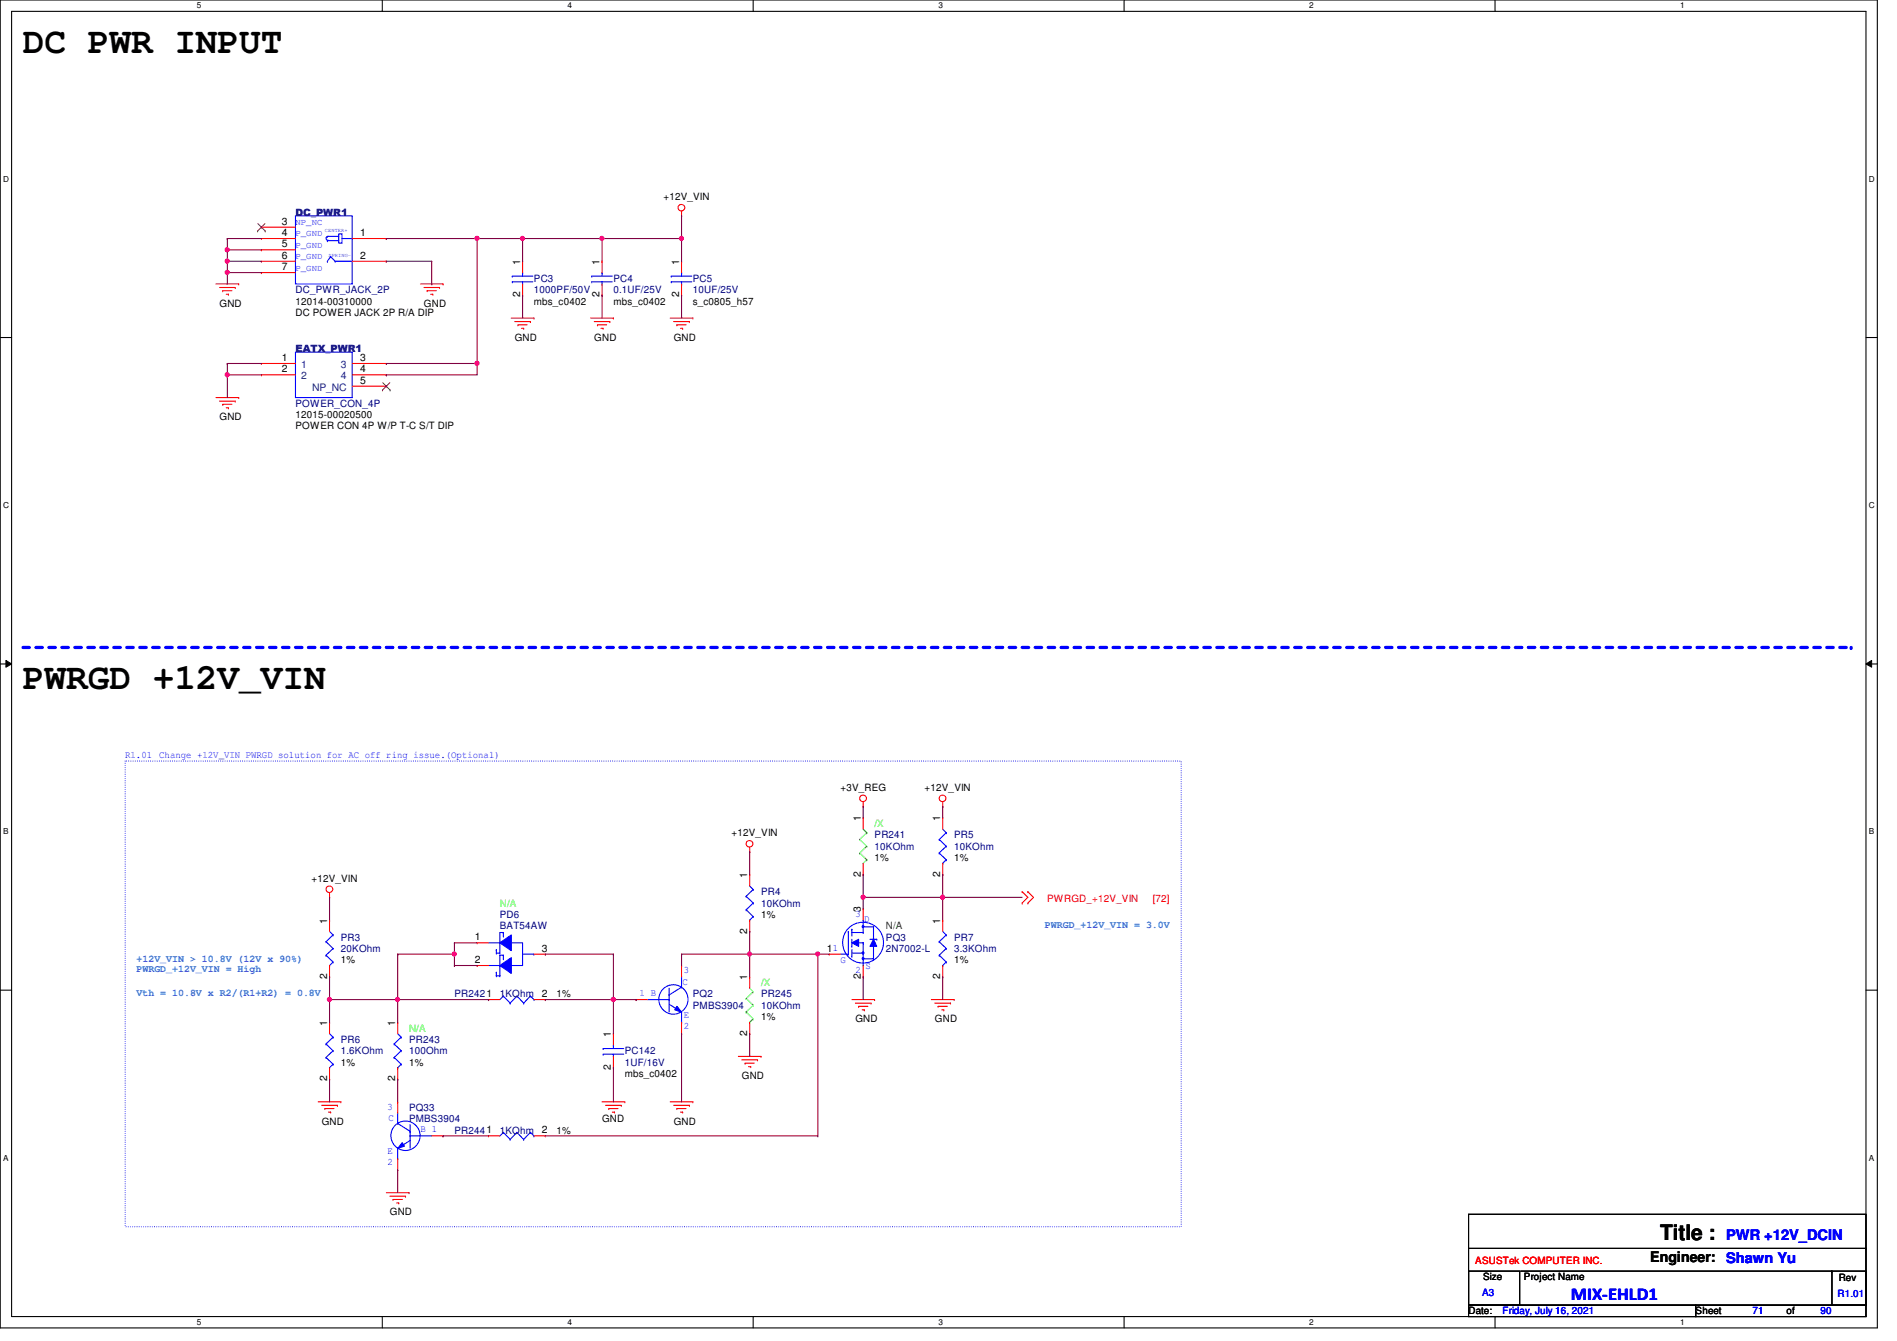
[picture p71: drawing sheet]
<svg xmlns="http://www.w3.org/2000/svg" width="297mm" height="210mm" viewBox="0 0 297 210" stroke-linecap="round" stroke-linejoin="round" font-family="sans-serif">
<defs><g id="words">
<g font-size="5.7">
<text x="3.6" y="8.3">DC PWR INPUT</text>
<text x="3.6" y="107.8">PWRGD +12V_VIN</text>
</g>
<text font-size="3.3" x="260" y="194.1">Title :</text>
<text font-size="2.8" fill="#00f" x="246" y="203.5">MIX-EHLD1</text>
<text font-size="2.3" x="258.4" y="197.5">Engineer:</text>
<g font-size="2.3" fill="#00f">
<text x="270.3" y="194.1">PWR +12V_DCIN</text>
<text x="270.3" y="197.7">Shawn Yu</text>
</g>
<g font-size="1.6">
<text x="44.2" y="35.2">3</text>
<text x="103.9" y="31.3">+12V_VIN</text>
<text x="44.2" y="40.5">6</text>
<text x="44.2" y="38.7">5</text>
<text x="44.2" y="37">4</text>
<text x="56.4" y="37">1</text>
<text x="56.4" y="40.5">2</text>
<text x="81.4" y="41.4" transform="rotate(-90 81.4 41.4)">1</text>
<text x="93.9" y="41.4" transform="rotate(-90 93.9 41.4)">1</text>
<text x="106.3" y="41.4" transform="rotate(-90 106.3 41.4)">1</text>
<text x="44.2" y="42.3">7</text>
<text x="46.3" y="47.7">12014-00310000</text>
<text x="81.4" y="46.6" transform="rotate(-90 81.4 46.6)">2</text>
<text x="83.6" y="47.7">mbs_c0402</text>
<text x="93.9" y="46.6" transform="rotate(-90 93.9 46.6)">2</text>
<text x="96.1" y="47.7">mbs_c0402</text>
<text x="106.3" y="46.6" transform="rotate(-90 106.3 46.6)">2</text>
<text x="108.5" y="47.7">s_c0805_h57</text>
<text x="34.4" y="48">GND</text>
<text x="46.3" y="49.4">DC POWER JACK 2P R/A DIP</text>
<text x="66.4" y="48">GND</text>
<text x="80.6" y="53.3">GND</text>
<text x="93" y="53.3">GND</text>
<text x="105.5" y="53.3">GND</text>
<text x="44.2" y="56.5">1</text>
<text x="44.2" y="58.3">2</text>
<text x="56.4" y="56.5">3</text>
<text x="56.4" y="58.3">4</text>
<text x="34.4" y="65.8">GND</text>
<text x="46.3" y="65.4">12015-00020500</text>
<text x="56.4" y="60.1">5</text>
<text x="46.3" y="67.2">POWER CON 4P W/P T-C S/T DIP</text>
<text x="131.6" y="123.8">+3V_REG</text>
<text x="144.8" y="123.8">+12V_VIN</text>
<text x="114.6" y="130.9">+12V_VIN</text>
<text x="134.8" y="128.6" transform="rotate(-90 134.8 128.6)">1</text>
<text x="147.2" y="128.6" transform="rotate(-90 147.2 128.6)">1</text>
<text x="117" y="137.5" transform="rotate(-90 117 137.5)">1</text>
<text x="134.8" y="137.2" transform="rotate(-90 134.8 137.2)">2</text>
<text x="136.9" y="134.8">1%</text>
<text x="147.2" y="137.2" transform="rotate(-90 147.2 137.2)">2</text>
<text x="149.4" y="134.8">1%</text>
<text x="48.8" y="138">+12V_VIN</text>
<text x="119.2" y="143.7">1%</text>
<text x="134.8" y="142.8" transform="rotate(-90 134.8 142.8)">3</text>
<text x="51.2" y="144.6" transform="rotate(-90 51.2 144.6)">1</text>
<text x="74.4" y="147.2">1</text>
<text x="84.8" y="149">3</text>
<text x="117" y="146.1" transform="rotate(-90 117 146.1)">2</text>
<text x="129.5" y="149">11</text>
<text x="147.2" y="144.6" transform="rotate(-90 147.2 144.6)">1</text>
<text x="51.2" y="153.2" transform="rotate(-90 51.2 153.2)">2</text>
<text x="53.4" y="150.8">1%</text>
<text x="74.4" y="150.7">2</text>
<text x="117" y="153.5" transform="rotate(-90 117 153.5)">1</text>
<text x="134.8" y="153.2" transform="rotate(-90 134.8 153.2)">2</text>
<text x="147.2" y="153.2" transform="rotate(-90 147.2 153.2)">2</text>
<text x="149.4" y="150.8">1%</text>
<text x="51.2" y="160.6" transform="rotate(-90 51.2 160.6)">1</text>
<text x="61.9" y="160.6" transform="rotate(-90 61.9 160.6)">1</text>
<text x="84.8" y="156.1">2</text>
<text x="87.2" y="156.1">1%</text>
<text x="119.2" y="159.7">1%</text>
<text x="133.9" y="160">GND</text>
<text x="146.4" y="160">GND</text>
<text x="53.4" y="166.8">1%</text>
<text x="64" y="166.8">1%</text>
<text x="95.7" y="167.5" transform="rotate(-90 95.7 167.5)">2</text>
<text x="95.7" y="162.3" transform="rotate(-90 95.7 162.3)">1</text>
<text x="117" y="162.1" transform="rotate(-90 117 162.1)">2</text>
<text x="51.2" y="169.2" transform="rotate(-90 51.2 169.2)">2</text>
<text x="61.9" y="169.2" transform="rotate(-90 61.9 169.2)">2</text>
<text x="97.8" y="168.6">mbs_c0402</text>
<text x="116.2" y="168.9">GND</text>
<text x="50.4" y="176">GND</text>
<text x="84.8" y="177.4">2</text>
<text x="87.2" y="177.5">1%</text>
<text x="94.3" y="175.7">GND</text>
<text x="105.5" y="176">GND</text>
<text x="61" y="190.2">GND</text>
<text x="232.2" y="200.4">Size</text>
<text x="238.6" y="200.4">Project Name</text>
<text x="287.9" y="200.6">Rev</text>
<text x="230" y="205.7">Date:</text>
<text x="265.5" y="205.7">Sheet</text>
<text x="279.7" y="205.7">of</text>
</g>
<g font-size="1.6" fill="#000080">
<text x="46.3" y="33.7">DC_PWR1</text>
<text x="46.3" y="45.9">DC_PWR_JACK_2P</text>
<text x="83.6" y="44.1">PC3</text>
<text x="83.6" y="45.9">1000PF/50V</text>
<text x="96.1" y="44.1">PC4</text>
<text x="96.1" y="45.9">0.1UF/25V</text>
<text x="108.5" y="44.1">PC5</text>
<text x="108.5" y="45.9">10UF/25V</text>
<text x="46.3" y="55.1">EATX_PWR1</text>
<text x="46.3" y="63.7">POWER_CON_4P</text>
<text x="136.9" y="131.2">PR241</text>
<text x="149.4" y="131.2">PR5</text>
<text x="136.9" y="133">10KOhm</text>
<text x="149.4" y="133">10KOhm</text>
<text x="78.3" y="143.7">PD6</text>
<text x="119.2" y="140.1">PR4</text>
<text x="119.2" y="141.9">10KOhm</text>
<text x="53.4" y="147.2">PR3</text>
<text x="53.4" y="149">20KOhm</text>
<text x="78.3" y="145.5">BAT54AW</text>
<text x="138.7" y="147.2">PQ3</text>
<text x="138.7" y="149">2N7002-L</text>
<text x="149.4" y="147.2">PR7</text>
<text x="149.4" y="149">3.3KOhm</text>
<text x="71.2" y="156.1">PR2421</text>
<text x="78.3" y="156.1">1KOhm</text>
<text x="108.5" y="156.1">PQ2</text>
<text x="108.5" y="157.9">PMBS3904</text>
<text x="119.2" y="156.1">PR245</text>
<text x="119.2" y="157.9">10KOhm</text>
<text x="53.4" y="163.2">PR6</text>
<text x="53.4" y="165">1.6KOhm</text>
<text x="64" y="163.2">PR243</text>
<text x="64" y="165">100Ohm</text>
<text x="97.8" y="165">PC142</text>
<text x="97.8" y="166.8">1UF/16V</text>
<text x="64" y="173.9">PQ33</text>
<text x="64" y="175.7">PMBS3904</text>
<text x="71.2" y="177.5">PR2441</text>
<text x="78.3" y="177.5">1KOhm</text>
</g>
<g font-size="1.6" fill="#004080">
<text x="47.2" y="57.6">1</text>
<text x="47.2" y="59.4">2</text>
<text x="53.4" y="57.6">3</text>
<text x="53.4" y="59.4">4</text>
<text x="48.9" y="61.2">NP_NC</text>
</g>
<g font-size="1.6" fill="#00f">
<text x="19.6" y="118.6">R1.01</text>
<text x="24.9" y="118.6">Change +12V_VIN PWRGD solution for AC off ring issue.(Optional)</text>
<text x="133.9" y="143.5">3</text>
<text x="135.3" y="144.4">D</text>
<text x="100.2" y="155.9">1 B</text>
<text x="106.9" y="154.1">C</text>
<text x="107.1" y="152.4">3</text>
<text x="131.6" y="150.7">G</text>
<text x="133.9" y="152.4">2</text>
<text x="135.5" y="151.6">S</text>
<text x="107.1" y="159.3">E</text>
<text x="107.1" y="161.1">2</text>
<text x="60.7" y="173.7">3</text>
<text x="60.8" y="175.5">C</text>
<text x="65.8" y="177.2">B 1</text>
<text x="60.7" y="180.6">E</text>
<text x="60.7" y="182.4">2</text>
<text x="232.1" y="202.9">A3</text>
<text x="287.7" y="203.1">R1.01</text>
<text x="235.3" y="205.7">Friday, July 16, 2021</text>
<text x="274.4" y="205.7">71</text>
<text x="285.1" y="205.7">90</text>
</g>
<g font-size="1.6" fill="#0f0">
<text x="136.9" y="129.5">/X</text>
<text x="78.3" y="141.9">N/A</text>
<text x="119.2" y="154.3">/X</text>
<text x="64" y="161.5">N/A</text>
</g>
<g font-size="1.6" fill="#f00">
<text x="164" y="141.2">PWRGD_+12V_VIN</text>
<text x="180.5" y="141.2">[72]</text>
<text x="231" y="197.9">ASUSTek COMPUTER INC.</text>
</g>
<text font-size="1.6" fill="#008000" x="138.7" y="145.5">N/A</text>
<g font-size="1.6" fill="#0080ff">
<text x="163.6" y="145.3">PWRGD_+12V_VIN = 3.0V</text>
<text x="21.4" y="150.6">+12V_VIN &gt; 10.8V (12V x 90%)</text>
<text x="21.4" y="152.2">PWRGD_+12V_VIN = High</text>
<text x="21.4" y="156">Vth = 10.8V x R2/(R1+R2) = 0.8V</text>
</g>
<g font-size="1.4" fill="#00f">
<text x="46.3" y="35.3">NP_NC</text>
<text x="46.3" y="36.9">P_GND</text>
<text x="46.3" y="38.8">P_GND</text>
<text x="46.3" y="40.6">P_GND</text>
<text x="46.3" y="42.4">P_GND</text>
</g>
<g font-size="1.3">
<text x="30.8" y="1.3">5</text>
<text x="88.9" y="1.3">4</text>
<text x="146.9" y="1.3">3</text>
<text x="205" y="1.3">2</text>
<text x="263.1" y="1.3">1</text>
<text x=".5" y="28.4">D</text>
<text x="292.6" y="28.4">D</text>
<text x=".5" y="79.5">C</text>
<text x="292.6" y="79.5">C</text>
<text x=".5" y="130.6">B</text>
<text x="292.6" y="130.6">B</text>
<text x=".5" y="181.7">A</text>
<text x="292.6" y="181.7">A</text>
<text x="30.8" y="207.4">5</text>
<text x="88.9" y="207.4">4</text>
<text x="146.9" y="207.4">3</text>
<text x="205" y="207.4">2</text>
<text x="263.1" y="207.4">1</text>
</g>
<g font-size=".8" fill="#00f">
<text x="50.9" y="36.3">CENTER+</text>
<text x="51.4" y="40.2">SPRING-</text>
</g>
</g></defs>
<path d="M0 0h294v207.9h-294zM1.8 1.8h290.4v204.3h-290.4z" fill="none" stroke="#000" stroke-width=".17"/>
<g fill="#fff">
<path d="M30.8 .2h.7v1.4h-.7z"/>
<path d="M30.8 206.2h.7v1.4h-.7z"/>
</g>
<path d="M59.9 0v1.8M59.9 206.1v1.8" fill="none" stroke="#000" stroke-width=".17"/>
<g fill="#fff">
<path d="M88.9 .2h.6v1.4h-.6z"/>
<path d="M88.9 206.2h.6v1.4h-.6z"/>
</g>
<path d="M117.9 0v1.8M117.9 206.1v1.8" fill="none" stroke="#000" stroke-width=".17"/>
<g fill="#fff">
<path d="M146.9 .2h.7v1.4h-.7z"/>
<path d="M146.9 206.2h.7v1.4h-.7z"/>
</g>
<path d="M176 0v1.8M176 206.1v1.8" fill="none" stroke="#000" stroke-width=".17"/>
<g fill="#fff">
<path d="M205 .2h.7v1.4h-.7z"/>
<path d="M205 206.2h.7v1.4h-.7z"/>
</g>
<path d="M234.1 0v1.8M234.1 206.1v1.8" fill="none" stroke="#000" stroke-width=".17"/>
<g fill="#fff">
<path d="M263.1 .2h.7v1.4h-.7z"/>
<path d="M263.1 206.2h.7v1.4h-.7z"/>
<path d="M.5 27.3h.9v1.4h-.9z"/>
<path d="M292.6 27.3h.9v1.4h-.9z"/>
<path d="M.5 78.4h.9v1.4h-.9z"/>
<path d="M292.6 78.4h.9v1.4h-.9z"/>
</g>
<path d="M0 52.8h1.8M292.2 52.8h1.8" fill="none" stroke="#000" stroke-width=".17"/>
<g fill="#fff">
<path d="M.5 129.5h.8v1.4h-.8z"/>
<path d="M292.6 129.5h.9v1.4h-.9z"/>
</g>
<path d="M0 103.9h1.8M292.2 103.9h1.8" fill="none" stroke="#000" stroke-width=".17"/>
<path d="M.9 103.4l.9 .5-.9 .5zM292.2 103.9l.9-.5v1z" fill="#000"/>
<path d="M.9 103.4l.9 .5-.9 .5zM292.2 103.9l.9-.5v1z" fill="none" stroke="#000" stroke-width=".16"/>
<g fill="#fff">
<path d="M.5 180.5h.8v1.4h-.8z"/>
<path d="M292.6 180.5h.9v1.4h-.9z"/>
</g>
<path d="M0 155h1.8M292.2 155h1.8" fill="none" stroke="#000" stroke-width=".17"/>
<path d="M3.6 101.3h286.3" fill="none" stroke="#00f" stroke-width=".51" stroke-dasharray="1 1"/>
<circle cx="289.9" cy="101.3" r=".25" fill="#00f" stroke-dasharray="1 1"/>
<path d="M19.6 119.1h165.4v72.9h-165.4z" fill="none" stroke="#00f" stroke-width=".17" stroke-dasharray="0 .3"/>
<g fill="none" stroke="#f00" stroke-width=".17">
<path d="M106.7 33.8h.1M106.7 33.1v.7M33.8 44.4h3.6M34.4 45h2.4M34.9 45.5h.1M34.9 45.5h1.4M35.4 46.1h.4M35.8 46.1h.1M36.8 45h.1M37.4 44.4h.1M65.8 44.4h3.6M66.4 45h2.4"/>
<path d="M66.9 45.5h.1M66.9 45.5h1.4M67.4 46.1h.4M67.8 46.1h.1M68.8 45h.1M69.4 44.4h.1M80 49.8h3.6M80.6 50.3h2.5M81.1 50.8h.1M81.1 50.8h1.4M81.7 51.4h.3M82 51.4h.1"/>
<path d="M83.1 50.3h.1M83.6 49.8h.1M92.5 49.8h3.6M93 50.3h2.5M93.6 50.8h.1M93.6 50.8h1.4M94.1 51.4h.3M94.4 51.4h.1M95.5 50.3h.1M96.1 49.8h.1M104.9 49.8h3.6M105.5 50.3h2.4"/>
<path d="M106 50.8h.1M106 50.8h1.4M106.5 51.4h.4M106.9 51.4h.1M107.9 50.3h.1M108.5 49.8h.1M33.8 62.2h3.6M34.4 62.8h2.4M34.9 63.3h.1M34.9 63.3h1.4M35.4 63.8h.4M35.8 63.8h.1"/>
<path d="M36.8 62.8h.1M37.4 62.2h.1M51.6 139.7v.8M117.4 133.3h.1M117.4 132.6v.7M135.2 126.2h.1M135.2 125.5v.7M147.6 126.2h.1M147.6 125.5v.7M160.1 139.6h.1M160.1 139.6l.8 .9-.8 .9M160.9 139.6h.1"/>
<path d="M160.9 139.6l.9 .9-.9 .9M51.6 140.5h.1M133.4 156.5h3.5M133.9 157h2.5M134.4 157.5h.1M134.4 157.5h1.5M135 158.1h.3M135.3 158.1h.1M136.4 157h.1M136.9 156.5h.1M145.8 156.5h3.6M146.4 157h2.4"/>
<path d="M146.9 157.5h.1M146.9 157.5h1.4M147.4 158.1h.4M147.8 158.1h.1M148.8 157h.1M149.4 156.5h.1M160.1 141.4h.1M160.9 141.4h.1M49.8 172.5h3.6M50.4 173h2.4M50.9 173.5h.1M50.9 173.5h1.4"/>
<path d="M51.4 174.1h.4M51.8 174.1h.1M52.8 173h.1M53.4 172.5h.1M94.3 172.5h3.5M94.8 173h2.5M95.3 173.5h.1M95.3 173.5h1.5M95.9 174.1h.3M96.2 174.1h.1M97.3 173h.1M97.8 172.5h.1"/>
<path d="M104.9 172.5h3.6M105.5 173h2.4M106 173.5h.1M106 173.5h1.4M106.5 174.1h.4M106.9 174.1h.1M107.9 173h.1M108.5 172.5h.1M115.6 165.4h3.6M116.2 165.9h2.4M116.7 166.4h.1M116.7 166.4h1.4"/>
<path d="M117.2 167h.4M117.6 167h.1M118.6 165.9h.1M119.2 165.4h.1M60.5 186.7h3.5M61 187.2h2.5M61.5 187.7h.1M61.5 187.7h1.5M62.1 188.3h.3M62.4 188.3h.1M63.5 187.2h.1M64 186.7h.1"/>
<circle cx="106.7" cy="32.5" r=".52"/>
<circle cx="51.6" cy="139.2" r=".52"/>
<circle cx="117.4" cy="132.1" r=".52"/>
<circle cx="135.2" cy="125" r=".52"/>
<circle cx="147.6" cy="125" r=".52"/>
</g>
<path d="M230 190.1h62.2v14.2h-62.2zM230 199h8v5.3h-8zM230 195.4h62.2M238.1 199h48.7M286.8 199h5.4v5.3h-5.4zM286.8 199h.1M292.2 195.4h.1M230 204.3h35.5v1.8h-35.5zM265.5 204.3h26.7v1.8h-26.7z" fill="none" stroke="#000" stroke-width=".17"/>
<path d="M76.5 151.1h1.8M78.3 151.1h.1" fill="none" stroke="#00f" stroke-width=".17"/>
<path d="M78.3 147.6l1.7-1.3v2.5z" fill-rule="evenodd" fill="#00f"/>
<path d="M78.3 147.6l1.7-1.3v2.5z" fill="none" stroke="#00f" stroke-width=".17"/>
<path d="M78.3 151.1l1.7-1.2v2.5z" fill-rule="evenodd" fill="#00f"/>
<g fill="none" stroke="#00f" stroke-width=".17">
<path d="M46.3 33.8h8.9v10.6h-8.9zM51.3 37h.1M51.3 37.7h.1M51.3 37h1.7M51.3 37.7h1.7M51.4 37h-.2a.29 .29 0 0 0-.1 .4 .29 .29 0 0 0 .3 .2M53 36.6h.5v1.5h-.5zM53.5 37.3h1.7M55.2 37.3h.1M46.3 55.1h8.9v7.1h-8.9zM51.3 40.9h.1M51.8 40.2h.1"/>
<path d="M51.8 40.2l-.5 .7M51.8 40.2l.7 .7M52.5 40.9h.1M52.5 40.9h2.7M92.7 43.2h.1M92.7 44.1h.1M92.7 43.2h3.2M92.7 44.1h3.2M94.3 42.7h.1M94.3 44.4h.1M94.3 42.7v.5M94.3 44.1v.3"/>
<path d="M117.4 138.7l.5 .5M117.9 139.2h.1M117.9 139.2l-1.1 1.1M147.1 133.5h.1M147.1 131.4h.1M147.1 133.5l1.1 1.1M147.1 131.4l1.1 1.1M147.6 135.1h.1M147.6 129.8l.6 .5M148.2 134.6h.1M148.2 130.3h.1M148.2 132.5h.1"/>
<path d="M148.2 134.6l-.6 .5M148.2 132.5l-1.1 1M148.2 130.3l-1.1 1.1M76.5 147.6h1.8M77.7 149.2h.1M77.7 148.6h.1M77.7 152.7h.1M77.7 152.2h.1M77.7 149.2h.6M77.7 148.6v.6M77.7 152.2v.5M77.7 152.7h.6"/>
<path d="M78.3 151.1l1.7-1.2v2.5zM78.3 147.6h.1M78.3 149.2h.1M78.3 152.7h.1M78.8 146.5h.1M78.8 146h.1M78.8 150.1h.1M78.8 149.5h.1M78.8 146h-.5v3.2M78.8 149.5h-.5v3.2M78.8 146v.5M78.8 149.5v.6"/>
<path d="M80 147.6h1.8v3.5h-1.8M81.8 149.4h1.8M83.6 149.4h.1M116.8 142.4h.1M116.8 140.3h.1M116.8 142.4l1.1 1.1M116.8 140.3l1.1 1.1M117.4 144h.1M117.9 143.5h.1M117.9 141.4h.1M117.9 143.5l-.5 .5M117.9 141.4l-1.1 1"/>
<path d="M147.1 149.5h.1M147.1 147.4h.1M147.1 149.5l1.1 1.1M147.1 147.4l1.1 1.1M147.6 151.1h.1M147.6 145.8l.6 .5M148.2 150.6h.1M148.2 146.3h.1M148.2 148.5h.1M148.2 150.6l-.6 .5M148.2 148.5l-1.1 1M148.2 146.3l-1.1 1.1"/>
<path d="M61.7 165.5h.1M61.7 163.4h.1M61.7 165.5l1.1 1.1M61.7 163.4l1.1 1.1M62.3 167.1h.1M62.3 175.9h.1M62.3 179.7h.1M62.3 161.8l.5 .5M62.3 174.2v1.7M62.3 179.7v1.7M62.3 175.9l1.9 1.2M62.8 166.6h.1"/>
<path d="M62.8 162.3h.1M62.8 164.5h.1M62.8 166.6l-.5 .5M62.8 164.5l-1.1 1M62.8 162.3l-1.1 1.1M64.2 177.8h.1M64.2 179.6h.1M64.2 177.1h.1M64.2 177.8h3.4M64.2 176v3.6M64.2 178.5l-1.9 1.2M62.3 181.4h.1"/>
<circle cx="63.5" cy="177.8" r="2.3"/>
</g>
<g fill="none" stroke="#f00" stroke-width=".17">
<path d="M40.9 39.1h.1M40.9 37.3h.1M40.9 35.6h.1M40.9 37.3h5.4M40.9 39.1h5.4M40.9 35.6h5.4M55.2 37.3h5.3M60.5 37.3h.1M40.9 56.9h.1M40.9 58.7h.1M40.9 42.7h.1M40.9 40.9h.1"/>
<path d="M40.9 56.9h5.4M40.9 58.7h5.4M40.9 40.9h5.4M40.9 42.7h5.4M55.2 56.9h5.3M55.2 58.7h5.3M55.2 40.9h5.3M60.5 56.9h.1M60.5 58.7h.1M60.5 40.9h.1M94.3 40.9h.1M94.3 46.2h.1"/>
<path d="M94.3 40.9v1.8M94.3 44.4v1.8M55.2 60.5h5.3M60.5 60.5h.1M117.4 136.9h.1M117.4 136.9v1.8M147.6 128h.1M147.6 136.9h.1M147.6 128v1.8M147.6 135.1v1.8M74.7 147.6h.1M74.7 151.1h.1"/>
<path d="M74.7 147.6h1.8M74.7 151.1h1.8M83.6 149.4h1.8M85.4 149.4h.1M117.4 152.9h.1M117.4 145.8h.1M117.4 144v1.8M117.4 152.9v1.8M147.6 144h.1M147.6 152.9h.1M147.6 144v1.8M147.6 151.1v1.8"/>
<path d="M62.3 160h.1M62.3 168.9h.1M62.3 160v1.8M62.3 167.1v1.8M117.4 161.8h.1M117.4 160v1.8"/>
</g>
<path d="M116.8 158.4h.1M116.8 156.3h.1M116.8 158.4l1.1 1.1M116.8 156.3l1.1 1.1M117.4 154.7l.5 .5M117.9 159.5h.1M117.9 155.2h.1M117.9 157.4h.1M117.9 159.5l-.5 .5M117.9 157.4l-1.1 1M117.9 155.2l-1.1 1.1M117.4 160h.1" fill="none" stroke="#0f0" stroke-width=".17"/>
<path d="M40.3 36.2h.1M40.4 35l1.1 1.2M41.5 35l-1.2 1.2M41.5 36.2h.1M59.9 59.9l1.2 1.1M61 59.9l-1.1 1.1M59.9 61h.1M61.1 61h.1" fill="none" stroke="#804000" stroke-width=".16"/>
<path d="M63 178.9l.3 .5-1 .3z" fill="#00f"/>
<g fill="none" stroke="#00f" stroke-width=".17">
<path d="M101.4 156.5h3.4M104.8 156.5h.1M104.8 158.2h.1M104.8 155.7h.1M104.8 154.7v3.5M104.8 157.2l1.9 1.2M106.7 154.5h.1M106.7 158.4h.1M106.7 152.9v1.6M106.7 158.4v1.6M106.7 154.5l-1.9 1.2M63 178.9l.3 .5-1 .3z"/>
<path d="M78.8 177.2h.1M78.8 177.2l1.1 1.2M78.8 177.2l-.5 .6M79.9 178.4h.1M80.9 177.2h.1M80.9 177.2l1.1 1.2M80.9 177.2l-1 1.2M82 178.4h.1M83.1 177.2h.1M83.1 177.2l.5 .6M83.1 177.2l-1.1 1.2M83.6 177.8h.1"/>
<path d="M106.7 160h.1"/>
<circle cx="105.4" cy="156.4" r="2.3"/>
</g>
<path d="M62.3 172.5h.1M62.3 172.5v1.7M67.6 177.8h1.8M69.4 177.8h.1M76.5 177.8h.1M76.5 177.8h1.8M83.6 177.8h1.8M85.4 177.8h.1M62.3 183.1h.1M62.3 181.4v1.7" fill="none" stroke="#f00" stroke-width=".17"/>
<path d="M106 157.5l.7 .9-1-.3z" fill="#00f"/>
<g fill="none" stroke="#00f" stroke-width=".17">
<path d="M80.2 43.2h.1M80.2 44.1h.1M80.2 43.2h3.2M80.2 44.1h3.2M81.8 42.7h.1M81.8 44.4h.1M81.8 42.7v.5M81.8 44.1v.3M105.1 43.2h.1M105.1 44.1h.1M105.1 43.2h3.2M105.1 44.1h3.2"/>
<path d="M106.7 42.7h.1M106.7 44.4h.1M106.7 42.7v.5M106.7 44.1v.3M51.1 149.5h.1M51.1 147.4h.1M51.1 149.5l1.1 1.1M51.1 147.4l1.1 1.1M51.6 151.1h.1M51.6 145.8l.6 .5M52.2 150.6h.1M52.2 146.3h.1"/>
<path d="M52.2 148.5h.1M52.2 150.6l-.6 .5M52.2 148.5l-1.1 1M52.2 146.3l-1.1 1.1M78.8 155.9h.1M78.8 155.9l1.1 1.1M78.8 155.9l-.5 .6M79.9 157h.1M80.9 155.9h.1M80.9 155.9l1.1 1.1M80.9 155.9l-1 1.1M82 157h.1"/>
<path d="M83.1 155.9h.1M83.1 155.9l.5 .6M83.1 155.9l-1.1 1.1M83.6 156.5h.1M106 157.5l.7 .9-1-.3zM131.6 149.4h1.2M132.8 149.4h.1M132.8 145.8h.1M132.8 145.8v3.6M133.4 148.1h.1M133.4 145.5h.1M133.4 149.7h.1"/>
<path d="M133.4 145.5v1M133.4 147v1.1M133.4 148.6v1.1M133.4 146h1.8M133.4 149.2h1.8M133.4 147.6h1.8M135.2 146h.1M135.2 144h.1M135.2 149.2h.1M135.2 151.1h.1M135.2 147.6h.1M135.2 150.1h.1"/>
<path d="M135.2 144v2M135.2 147.6v3.5M135.2 145.1h1.6M135.2 150.1h1.6M136.2 147h1.1M136.8 145.1h.1M136.8 150.1h.1M136.8 145.1v5M137.3 147h.1M51.1 165.5h.1M51.1 163.4h.1M51.1 165.5l1.1 1.1"/>
<path d="M51.1 163.4l1.1 1.1M51.6 167.1h.1M51.6 161.8l.6 .5M52.2 166.6h.1M52.2 162.3h.1M52.2 164.5h.1M52.2 166.6l-.6 .5M52.2 164.5l-1.1 1M52.2 162.3l-1.1 1.1"/>
<circle cx="135.1" cy="147.5" r="3.2"/>
</g>
<g fill="none" stroke="#f00" stroke-width=".17">
<path d="M81.8 40.9h.1M81.8 46.2h.1M81.8 40.9v1.8M81.8 44.4v1.8M106.7 40.9h.1M106.7 46.2h.1M106.7 40.9v1.8M106.7 44.4v1.8M135.2 128h.1M135.2 136.9h.1M135.2 128v1.8M135.2 135.1v1.8"/>
<path d="M51.6 144h.1M51.6 152.9h.1M51.6 144v1.8M51.6 151.1v1.8M76.5 156.5h.1M76.5 156.5h1.8M83.6 156.5h1.8M85.4 156.5h.1M99.6 156.5h.1M99.6 156.5h1.8M106.7 151.1h.1M106.7 151.1v1.8"/>
<path d="M51.6 160h.1M51.6 168.9h.1M51.6 160v1.8M51.6 167.1v1.8M106.7 161.8h.1M106.7 160v1.8"/>
</g>
<path d="M134.6 133.5h.1M134.6 131.4h.1M134.6 133.5l1.1 1.1M134.6 131.4l1.1 1.1M135.2 135.1h.1M135.2 129.8l.5 .5M135.7 134.6h.1M135.7 130.3h.1M135.7 132.5h.1M135.7 134.6l-.5 .5M135.7 132.5l-1.1 1M135.7 130.3l-1.1 1.1" fill="none" stroke="#0f0" stroke-width=".17"/>
<path d="M135 144.9h.2v.3h-.2z" fill-rule="evenodd" fill="#00f"/>
<path d="M135 144.9h.2v.3h-.2z" fill="none" stroke="#00f" stroke-width=".17"/>
<path d="M135 149h.2v.3h-.2z" fill-rule="evenodd" fill="#00f"/>
<path d="M135 149h.2v.3h-.2z" fill="none" stroke="#00f" stroke-width=".17"/>
<path d="M135 149.9h.2v.2h-.2z" fill-rule="evenodd" fill="#00f"/>
<path d="M135 149.9h.2v.2h-.2z" fill="none" stroke="#00f" stroke-width=".17"/>
<path d="M136.8 147l.5 1.1h-1.1z" fill-rule="evenodd" fill="#00f"/>
<path d="M136.8 147l.5 1.1h-1.1z" fill="none" stroke="#00f" stroke-width=".17"/>
<path d="M133.4 147.6l1-.6v1.1z" fill-rule="evenodd" fill="#00f"/>
<path d="M133.4 147.6l1-.6v1.1zM94.4 164.1h.1M94.4 165h.1M94.4 164.1h3.3M94.4 165h3.3M96.1 163.6h.1M96.1 165.4h.1M96.1 163.6v.5M96.1 165v.4" fill="none" stroke="#00f" stroke-width=".17"/>
<path d="M129.8 149.4h.1M129.8 149.4h1.8M135.2 142.2h.1M135.2 152.9h.1M135.2 142.2v1.8M135.2 151.1v1.8M96.1 161.8h.1M96.1 167.1h.1M96.1 161.8v1.8M96.1 165.4v1.7" fill="none" stroke="#f00" stroke-width=".17"/>
<path d="M35.6 56.9h.1M35.6 58.7h.1M35.6 56.9h5.3M35.6 58.7v3.5M35.6 58.7h5.3" fill="none" stroke="#800040" stroke-width=".17"/>
<circle cx="35.6" cy="58.6" r=".32" fill="#f0f"/>
<circle cx="35.6" cy="58.6" r=".32" fill="none" stroke="#f0f" stroke-width=".17"/>
<g fill="none" stroke="#800040" stroke-width=".17">
<path d="M60.5 37.3h.1M60.5 37.3h14.2M81.8 37.3h.1M81.8 37.3h12.5M81.8 37.3v3.6M35.6 56.9h.1M35.6 56.9v1.8M60.5 40.9h.1M60.5 40.9h7.1v3.5M67.6 44.4h.1M81.8 46.2h.1M81.8 46.2v3.6"/>
<path d="M94.3 46.2h.1M94.3 46.2v3.6M106.7 46.2h.1M106.7 46.2v3.6"/>
</g>
<circle cx="94.2" cy="37.3" r=".32" fill="#f0f"/>
<circle cx="94.2" cy="37.3" r=".32" fill="none" stroke="#f0f" stroke-width=".17"/>
<path d="M94.3 37.3h.1M94.3 37.3v3.6M94.3 37.3h12.4M106.7 37.3h.1M106.7 37.3v3.6" fill="none" stroke="#800040" stroke-width=".17"/>
<circle cx="106.7" cy="37.3" r=".32" fill="#f0f"/>
<circle cx="106.7" cy="37.3" r=".32" fill="none" stroke="#f0f" stroke-width=".17"/>
<path d="M74.7 37.3h.1M74.7 37.3v19.6h-14.2M106.7 33.8h.1M106.7 33.8v3.5M60.5 56.9h.1" fill="none" stroke="#800040" stroke-width=".17"/>
<circle cx="74.7" cy="56.9" r=".32" fill="#f0f"/>
<circle cx="74.7" cy="56.9" r=".32" fill="none" stroke="#f0f" stroke-width=".17"/>
<circle cx="74.7" cy="37.3" r=".32" fill="#f0f"/>
<circle cx="74.7" cy="37.3" r=".32" fill="none" stroke="#f0f" stroke-width=".17"/>
<path d="M74.7 37.3h.1M74.7 37.3h7.1" fill="none" stroke="#800040" stroke-width=".17"/>
<circle cx="81.8" cy="37.3" r=".32" fill="#f0f"/>
<circle cx="81.8" cy="37.3" r=".32" fill="none" stroke="#f0f" stroke-width=".17"/>
<path d="M35.6 37.3h.1M35.6 39.1h.1M35.6 37.3h5.3M35.6 39.1h5.3M60.5 58.7h.1M74.7 56.9h.1M74.7 56.9v1.8h-14.2" fill="none" stroke="#800040" stroke-width=".17"/>
<circle cx="35.6" cy="39.1" r=".32" fill="#f0f"/>
<circle cx="35.6" cy="39.1" r=".32" fill="none" stroke="#f0f" stroke-width=".17"/>
<path d="M35.6 40.9h.1M35.6 40.9h5.3" fill="none" stroke="#800040" stroke-width=".17"/>
<circle cx="35.6" cy="40.9" r=".32" fill="#f0f"/>
<circle cx="35.6" cy="40.9" r=".32" fill="none" stroke="#f0f" stroke-width=".17"/>
<path d="M35.6 42.7h.1M35.6 42.7h5.3" fill="none" stroke="#800040" stroke-width=".17"/>
<circle cx="35.6" cy="42.6" r=".32" fill="#f0f"/>
<circle cx="35.6" cy="42.6" r=".32" fill="none" stroke="#f0f" stroke-width=".17"/>
<path d="M35.6 37.3h.1M35.6 39.1h.1M35.6 37.3v7.1M35.6 40.9h.1M35.6 42.7h.1M51.6 156.5h.1M51.6 152.9h.1M51.6 156.5h10.7M51.6 152.9v7.1" fill="none" stroke="#800040" stroke-width=".17"/>
<circle cx="51.6" cy="156.4" r=".32" fill="#f0f"/>
<circle cx="51.6" cy="156.4" r=".32" fill="none" stroke="#f0f" stroke-width=".17"/>
<path d="M51.6 140.5h.1M51.6 140.5v3.5M85.4 156.5h.1M85.4 156.5h10.7M96.1 156.5h.1M96.1 156.5v5.3M51.6 168.9h.1M51.6 168.9v3.6M96.1 167.1h.1M96.1 167.1v5.4" fill="none" stroke="#800040" stroke-width=".17"/>
<circle cx="96" cy="156.4" r=".32" fill="#f0f"/>
<circle cx="96" cy="156.4" r=".32" fill="none" stroke="#f0f" stroke-width=".17"/>
<g fill="none" stroke="#800040" stroke-width=".17">
<path d="M62.3 149.4h.1M62.3 149.4h8.9M71.2 147.6h.1M71.2 149.4h.1M71.2 151.1h.1M71.2 147.6h3.5M71.2 147.6v3.5M71.2 151.1h3.5M85.4 149.4h.1M85.4 149.4h10.7M96.1 149.4h.1M96.1 149.4v7.1h3.5"/>
<path d="M99.6 156.5h.1"/>
</g>
<circle cx="71.1" cy="149.3" r=".32" fill="#f0f"/>
<circle cx="71.1" cy="149.3" r=".32" fill="none" stroke="#f0f" stroke-width=".17"/>
<path d="M62.3 149.4h.1M62.3 149.4v7.1h14.2M76.5 156.5h.1" fill="none" stroke="#800040" stroke-width=".17"/>
<circle cx="62.2" cy="156.4" r=".32" fill="#f0f"/>
<circle cx="62.2" cy="156.4" r=".32" fill="none" stroke="#f0f" stroke-width=".17"/>
<g fill="none" stroke="#800040" stroke-width=".17">
<path d="M135.2 136.9h.1M135.2 136.9v3.6M62.3 156.5h.1M62.3 156.5v3.5M128.1 149.4h.1M128.1 149.4v28.4M135.2 152.9h.1M135.2 152.9v3.6M62.3 168.9h.1M62.3 168.9v3.6M69.4 177.8h.1M69.4 177.8h7.1"/>
<path d="M85.4 177.8h42.7M128.1 177.8h.1M62.3 183.1h.1M62.3 183.1v3.6"/>
</g>
<circle cx="128" cy="149.3" r=".32" fill="#f0f"/>
<circle cx="128" cy="149.3" r=".32" fill="none" stroke="#f0f" stroke-width=".17"/>
<g fill="none" stroke="#800040" stroke-width=".17">
<path d="M135.2 126.2h.1M135.2 126.2v1.8M147.6 126.2h.1M147.6 136.9h.1M147.6 126.2v1.8M147.6 136.9v7.1M128.1 149.4h.1M128.1 149.4h1.7M135.2 140.5h.1M135.2 140.5v1.7M135.2 140.5h12.4M147.6 152.9h.1"/>
<path d="M147.6 140.5h.1M147.6 152.9v3.6"/>
</g>
<circle cx="135.1" cy="140.4" r=".32" fill="#f0f"/>
<circle cx="135.1" cy="140.4" r=".32" fill="none" stroke="#f0f" stroke-width=".17"/>
<path d="M147.6 140.5h.1M147.6 140.5h12.5" fill="none" stroke="#800040" stroke-width=".17"/>
<circle cx="147.6" cy="140.4" r=".32" fill="#f0f"/>
<circle cx="147.6" cy="140.4" r=".32" fill="none" stroke="#f0f" stroke-width=".17"/>
<path d="M117.4 133.3h.1M117.4 133.3v3.6M106.7 149.4h21.4M117.4 149.4h.1M117.4 145.8h.1M117.4 145.8v7.1M128.1 149.4h.1M106.7 161.8h.1M106.7 161.8v10.7M117.4 161.8h.1M117.4 161.8v3.6" fill="none" stroke="#800040" stroke-width=".17"/>
<circle cx="117.4" cy="149.3" r=".32" fill="#f0f"/>
<circle cx="117.4" cy="149.3" r=".32" fill="none" stroke="#f0f" stroke-width=".17"/>
<path d="M106.7 149.4h.1M106.7 149.4v1.7" fill="none" stroke="#800040" stroke-width=".17"/>
<circle cx="35.6" cy="58.6" r=".32" fill="#f0f"/>
<circle cx="35.6" cy="58.6" r=".32" fill="none" stroke="#f0f" stroke-width=".17"/>
<circle cx="94.2" cy="37.3" r=".32" fill="#f0f"/>
<circle cx="94.2" cy="37.3" r=".32" fill="none" stroke="#f0f" stroke-width=".17"/>
<circle cx="106.7" cy="37.3" r=".32" fill="#f0f"/>
<circle cx="106.7" cy="37.3" r=".32" fill="none" stroke="#f0f" stroke-width=".17"/>
<circle cx="74.7" cy="56.9" r=".32" fill="#f0f"/>
<circle cx="74.7" cy="56.9" r=".32" fill="none" stroke="#f0f" stroke-width=".17"/>
<circle cx="74.7" cy="37.3" r=".32" fill="#f0f"/>
<circle cx="74.7" cy="37.3" r=".32" fill="none" stroke="#f0f" stroke-width=".17"/>
<circle cx="81.8" cy="37.3" r=".32" fill="#f0f"/>
<circle cx="81.8" cy="37.3" r=".32" fill="none" stroke="#f0f" stroke-width=".17"/>
<circle cx="35.6" cy="39.1" r=".32" fill="#f0f"/>
<circle cx="35.6" cy="39.1" r=".32" fill="none" stroke="#f0f" stroke-width=".17"/>
<circle cx="35.6" cy="40.9" r=".32" fill="#f0f"/>
<circle cx="35.6" cy="40.9" r=".32" fill="none" stroke="#f0f" stroke-width=".17"/>
<circle cx="35.6" cy="42.6" r=".32" fill="#f0f"/>
<circle cx="35.6" cy="42.6" r=".32" fill="none" stroke="#f0f" stroke-width=".17"/>
<circle cx="51.6" cy="156.4" r=".32" fill="#f0f"/>
<circle cx="51.6" cy="156.4" r=".32" fill="none" stroke="#f0f" stroke-width=".17"/>
<circle cx="96" cy="156.4" r=".32" fill="#f0f"/>
<circle cx="96" cy="156.4" r=".32" fill="none" stroke="#f0f" stroke-width=".17"/>
<circle cx="71.1" cy="149.3" r=".32" fill="#f0f"/>
<circle cx="71.1" cy="149.3" r=".32" fill="none" stroke="#f0f" stroke-width=".17"/>
<circle cx="62.2" cy="156.4" r=".32" fill="#f0f"/>
<circle cx="62.2" cy="156.4" r=".32" fill="none" stroke="#f0f" stroke-width=".17"/>
<circle cx="128" cy="149.3" r=".32" fill="#f0f"/>
<circle cx="128" cy="149.3" r=".32" fill="none" stroke="#f0f" stroke-width=".17"/>
<circle cx="135.1" cy="140.4" r=".32" fill="#f0f"/>
<circle cx="135.1" cy="140.4" r=".32" fill="none" stroke="#f0f" stroke-width=".17"/>
<circle cx="147.6" cy="140.4" r=".32" fill="#f0f"/>
<circle cx="147.6" cy="140.4" r=".32" fill="none" stroke="#f0f" stroke-width=".17"/>
<circle cx="117.4" cy="149.3" r=".32" fill="#f0f"/>
<circle cx="117.4" cy="149.3" r=".32" fill="none" stroke="#f0f" stroke-width=".17"/>
<use href="#words"/>
</svg>
